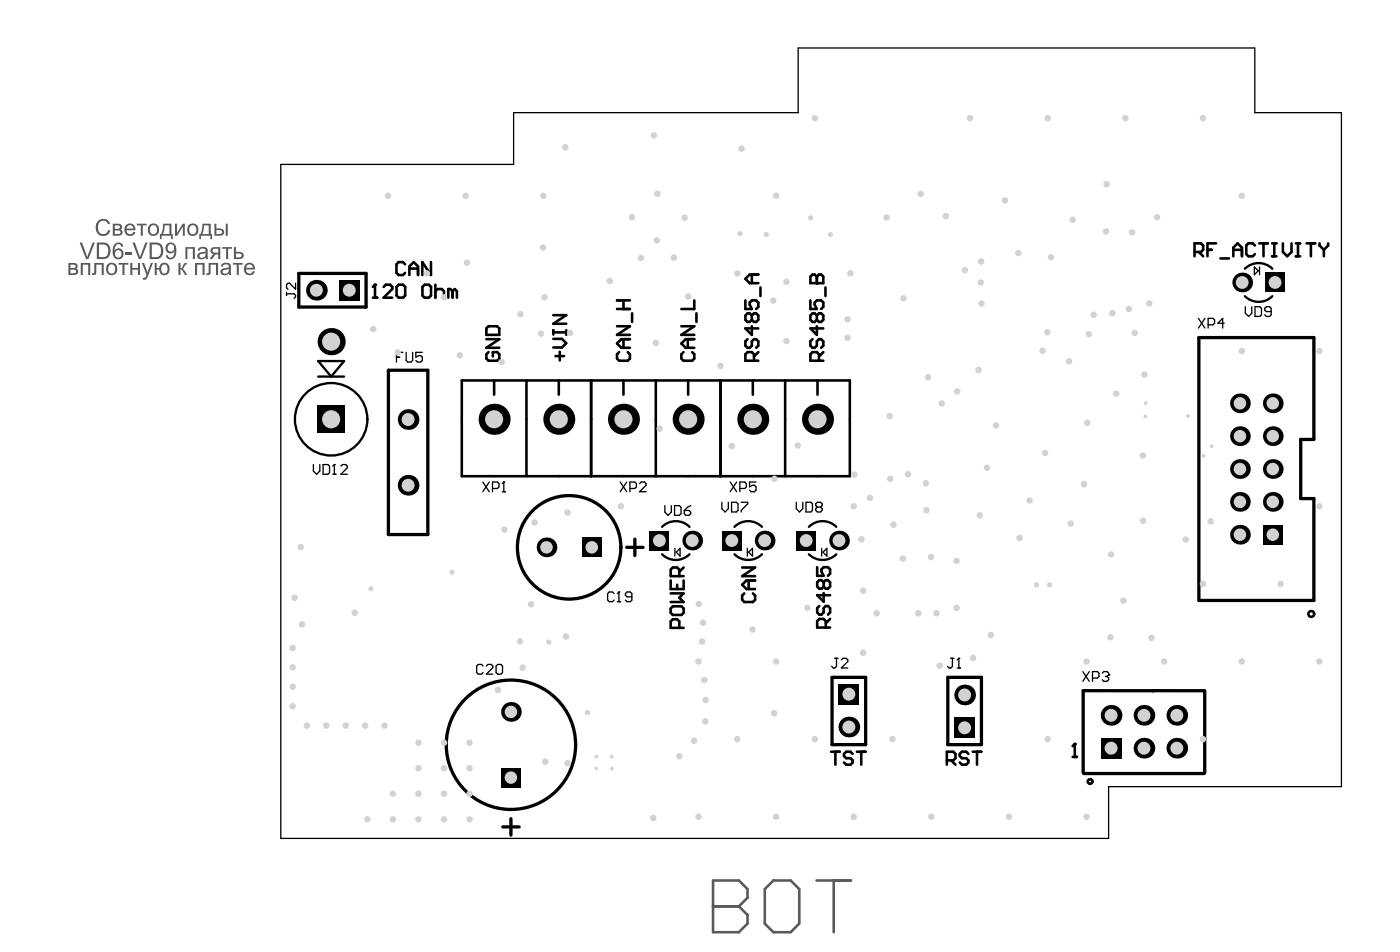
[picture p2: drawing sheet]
<svg xmlns="http://www.w3.org/2000/svg" width="360mm" height="245mm" viewBox="0 0 360 245" stroke-linecap="round" stroke-linejoin="round" font-family="sans-serif">
<path d="M183.4 226.4v13.3h6.7l2.2-2.2v-2.2l-2.2-2.2h-6.7" fill="none" stroke="#5a5a5a" stroke-width=".67"/>
<circle cx="183.4" cy="233.1" r=".33" fill="#5a5a5a"/>
<path d="M183.4 226.4h6.7l2.2 2.3v2.2l-2.2 2.2h-6.7M196.8 228.7l2.2-2.3h4.4l2.2 2.3v8.8l-2.2 2.2h-4.4l-2.2-2.2zM210.1 226.4h8.8M214.5 226.4v13.3" fill="none" stroke="#5a5a5a" stroke-width=".67"/>
<g fill="#5a5a5a">
<path d="M25.2 56.9l.9-.5h1.1l.5 .2 .5 .7 .1 .2-.5 .1a1.38 1.38 0 0 0-1.9-.7 1.38 1.38 0 0 0-.7 1.8l.3 1 .9 .5 .9-.2 .5-.9 .6 .2-.5 .9-.5 .4-1 .1-.9-.3-.7-.8-.2-.9 .1-1z"/>
<path d="M35.2 57.5h2.5v.5h-1v2.6h-.5v-2.6h-1z"/>
<path d="M45 57.5h.5v2.4l1.5-2.4h.6v3.1h-.6v-2.3l-1.4 2.3h-.6z"/>
<path d="M20.5 62.4h.6l1.3 3.8 1.4-3.8h.6l-1.7 4.2h-.6z"/>
<path d="M32.3 64.8h1.6v.6h-1.6z"/>
<path d="M34.1 62.4h.6l1.3 3.8 1.4-3.8h.6l-1.7 4.2h-.6z"/>
<path d="M47.7 63.5h2.4v3.1h-.5v-2.6h-1.4v2.6h-.5z"/>
<path d="M57.2 63.5h2.5v.5h-1v2.6h-.5v-2.6h-1z"/>
<path d="M20.8 67.6h2.4v3.1h-.5v-2.6h-1.4v2.6h-.5z"/>
<path d="M24.3 67.6h2.4v3.1h-.5v-2.6h-1.4l-.1 2.3-.3 .3h-.7v-.4l.5-.2z"/>
<path d="M30.5 67.6h2.5v.5h-1v2.6h-.5v-2.6h-1z"/>
<path d="M33.5 67.6h.5v1.3h1.5v-1.3h.5v3.1h-.5v-1.4h-1.5v1.4h-.5z"/>
<path d="M36.5 67.6h.6l.8 2.5 .9-2.5h.5l-1.4 3.8-.6 .6-.5-.1-.1-.5h.6l.4-.7z"/>
<path d="M45.9 67.6h.5v1.4l.4-.1 .6-1.1 .7-.2v.5h-.4l-.4 .8-.4 .2 .5 .4 .8 1.2h-.6l-.8-1.2-.4-.2v1.4h-.5z"/>
<path d="M50.2 67.6h2.4v3.1h-.5v-2.6h-1.4v2.6h-.5z"/>
<path d="M53.7 67.6h2.4v3.1h-.5v-2.6h-1.4l-.1 2.2-.3 .4h-.7v-.4l.5-.2z"/>
<path d="M59.9 67.6h2.5v.5h-1v2.6h-.5v-2.6h-1z"/>
<path d="M29 57.5l1.9 .1 .5 .5-.1 .6a.31 .31 0 0 0-.2 .3 .31 .31 0 0 0 .3 .3l.1 .5-.4 .7-2.1 .1zM29.5 58v.8h1.1l.3-.3a.52 .52 0 0 0-.8-.5zM29.5 59.3v.9h.8a.53 .53 0 0 0 .7-.6 .53 .53 0 0 0-.8-.3z"/>
<path d="M32.4 57.9l.7-.4 .9 .1 .5 .3 .3 .9 .1 .4h-2.4a.9 .9 0 0 0 .7 1 .9 .9 0 0 0 1.1-.6l.5 .1-.3 .6-.5 .3h-.9l-.6-.2-.4-.6-.1-.7zM32.8 58.1l-.2 .7h1.7a.86 .86 0 0 0-.5-.8 .86 .86 0 0 0-1 .1z"/>
<path d="M38.4 57.9l.9-.4 1 .2 .5 .6 .1 .9a1.5 1.5 0 0 1-1.9 1.4 1.5 1.5 0 0 1-.9-2.2zM38.8 58.2l-.2 .9a.96 .96 0 0 0 1.1 1.1 .96 .96 0 0 0 .7-1.3 .9 .9 0 0 0-.6-.9 .9 .9 0 0 0-1 .2z"/>
<path d="M42 57.5h2.1v2.7h.3v1.3h-.4v-.9h-2.4v.9h-.5v-1.3h.3l.3-.6zM42.4 58l-.5 2.2h1.7v-2.2z"/>
<path d="M48.5 57.9l.9-.4 1 .2 .5 .6 .1 .9a1.5 1.5 0 0 1-1.9 1.4 1.5 1.5 0 0 1-.8-2.2zM48.9 58.2l-.2 .9a.96 .96 0 0 0 1.1 1.1 .96 .96 0 0 0 .7-1.3 .9 .9 0 0 0-.5-.9 .9 .9 0 0 0-1.1 .2z"/>
<path d="M52.1 57.5h2.1v2.7h.4v1.3h-.5v-.9h-2.4v.9h-.4v-1.3h.2l.3-.6zM52.5 58l-.5 2.2h1.7v-2.2z"/>
<path d="M58.1 57.5h.5v3.1h-.5zM55.2 57.5h.5v1.2l.8 .1a.95 .95 0 0 1 1.1 .4 .95 .95 0 0 1-.2 1.2l-.6 .2h-1.6zM55.7 59.2v1h.6a.54 .54 0 0 0 .8-.2 .54 .54 0 0 0-.3-.7z"/>
<path d="M24.9 62.4h2.3l.9 .8 .3 .9v1l-.2 .7-.6 .6-.9 .2h-1.8zM25.5 62.9v3.2h1.3l.6-.3 .4-.7v-.9a1.26 1.26 0 0 0-1.4-1.3z"/>
<path d="M29.5 62.8l.6-.4h.6a1.14 1.14 0 0 1 1 1l-.5 .1-.2-.5-.5-.2-.5 .1-.3 .4-.2 1.1 .6-.5 .9 .1 .5 .4 .3 .7-.1 .8-.5 .6-.6 .2-.6-.1-.7-.4-.3-1 .1-1.5zM29.8 64.6l-.2 .5v.6l.4 .4 .5 .2a.93 .93 0 0 0 .7-1.3 .93 .93 0 0 0-1.4-.4z"/>
<path d="M38.5 62.4h2.2l1 .8 .3 .9v1l-.3 .7-.5 .6-.9 .2h-1.8zM39.1 62.9v3.2h1.3l.6-.3 .4-.7v-.9a1.26 1.26 0 0 0-1.5-1.3z"/>
<path d="M43 62.7l1-.3a2.02 2.02 0 0 1 1.3 2.7l-.2 .9a1.28 1.28 0 0 1-1.4 .7 1.28 1.28 0 0 1-1-1.1h.5a.86 .86 0 0 0 1 .6 .86 .86 0 0 0 .6-1l.1-.6-1 .6-.6-.1-.4-.4-.3-1zM43.4 63.1l-.1 .1a.93 .93 0 0 0 .1 1.3 .93 .93 0 0 0 1.3-.1 .93 .93 0 0 0-.1-1.4h-.1a.78 .78 0 0 0-1.1 .1z"/>
<path d="M51.1 63.9l.5-.3 .9-.1 .6 .2 .3 .4 .2 2.5h-.6l-.1-.4-1.1 .5a.97 .97 0 0 1-1-1.1 .97 .97 0 0 1 1.3-.8l.8-.3a.8 .8 0 0 0-.8-.6 .8 .8 0 0 0-.8 .6l-.5-.1zM51.4 65.5l-.1 .3 .2 .4 .7 .1 .6-.5 .1-.7z"/>
<path d="M54.4 63.8l.6-.2 1.7-.1v3.1h-.6v-1.2l-.7 .1-.8 1.1h-.7l1.1-1.2a.92 .92 0 0 1-.8-.7 .92 .92 0 0 1 .2-.9zM54.8 64.1l-.1 .4 .2 .4 1.2 .1v-1z"/>
<path d="M60.2 63.5h.5v1.3h.8a.95 .95 0 0 1 1.1 .4 .95 .95 0 0 1-.2 1.2l-.7 .2h-1.5zM60.7 65.2v1h.6a.54 .54 0 0 0 .8-.2 .54 .54 0 0 0-.2-.7z"/>
<path d="M17.6 67.6l1.9 .1 .4 .5v.6a.31 .31 0 0 0-.2 .3 .31 .31 0 0 0 .3 .3l.1 .5-.4 .7-2.1 .1zM18.1 68.1v.8h1l.3-.3a.52 .52 0 0 0-.7-.5zM18.1 69.4v.9h.8a.53 .53 0 0 0 .7-.6 .53 .53 0 0 0-.8-.3z"/>
<path d="M27.7 68l.8-.4 1 .2 .5 .6 .2 .9a1.5 1.5 0 0 1-2 1.4 1.5 1.5 0 0 1-.8-2.2zM28.1 68.3l-.3 .9a.96 .96 0 0 0 1.1 1.1 .96 .96 0 0 0 .7-1.3 .9 .9 0 0 0-.5-.9 .9 .9 0 0 0-1 .2z"/>
<path d="M39.8 67.6h.5v1.3h.7l.4-1 .9-.3a1.38 1.38 0 0 1 1.3 1.4l-.2 1.1-.5 .6-.7 .1-.6-.2-.4-.5-.2-.7h-.7v1.3h-.5zM41.8 68.2l-.3 1a.82 .82 0 0 0 .3 1 .82 .82 0 0 0 1.1-.1l.2-1a.84 .84 0 0 0-.3-.9 .84 .84 0 0 0-1 0z"/>
<path d="M57 68l.5-.3 .9-.1 .7 .2 .2 .4 .3 2.5h-.6l-.1-.4-1.1 .5a.97 .97 0 0 1-1-1.1 .97 .97 0 0 1 1.3-.8l.8-.3a.8 .8 0 0 0-.8-.6 .8 .8 0 0 0-.8 .6l-.5-.1zM57.4 69.6l-.1 .3 .1 .3 .8 .1 .6-.4 .1-.7z"/>
<path d="M63.2 68l.8-.4 .8 .1 .6 .5 .2 .8v.3h-2.3a.9 .9 0 0 0 .7 1 .9 .9 0 0 0 1-.6l.6 .1-.4 .6-.5 .3h-.9l-.7-.3-.3-1.3zM63.6 68.3l-.3 .6h1.8a.86 .86 0 0 0-.6-.8 .86 .86 0 0 0-.9 .2z"/>
</g>
<g fill="none" stroke="#000" stroke-width=".33">
<path d="M72.2 42.3h59.9v-13.3h73.3v-16.7h117.4v16.7h22.3v173.3h-59.9v13.3h-213zM73.7 75.2v.7M73.7 75.6h2l.3 .3v.4l-.3 .4M76 72.8v1.6l-1.5-1.6h-.4l-.4 .4v.8l.4 .4M320.4 78.9v1.6l.8 .9 .9-.9v-1.6M322.7 68.7l1 1-1 .9zM322.9 78.9h1.2l.4 .4v1.7l-.4 .4h-1.2zM324 68.7v1.9M102 91.9h.8M103.7 90.6h-1.7v2.5M104.5 90.6v2.1l.4 .4h.8l.5-.4v-2.1M108.7 90.6h-1.7v1.3l.8-.5h.4l.5 .5v.8l-.5 .4h-.8l-.4-.4"/>
<path d="M308.3 81.9l1.7 2.5M310 81.9l-1.7 2.5M310.8 83.5h1.3l.4-.4v-.8l-.4-.4h-1.3v2.5M315 83.1h-1.7l1.3-1.2v2.5M327 80.1h-1.2l-.4-.4v-.4l.4-.4h.8l.4 .4v1.7l-.4 .4h-.8l-.4-.4M80.6 119.5v1.6l.9 .9 .8-.9v-1.6M83.1 119.5h1.3l.4 .4v1.6l-.4 .5h-1.3zM85.6 119.9l.4-.4v2.5M87.7 119.9l.4-.4h.8l.5 .4v.4l-1.7 1.7h1.7M85.6 122h.8M124.2 124l1.7 2.5M125.9 124l-1.7 2.5"/>
<path d="M126.7 125.6h1.3l.4-.4v-.8l-.4-.4h-1.3v2.5M129.2 126.5h.8M129.2 124.4l.4-.4v2.5M159.6 124l1.6 2.5M161.2 124l-1.6 2.5M162.1 125.6h1.2l.4-.4v-.8l-.4-.4h-1.2v2.5M164.6 124.4l.4-.4h.8l.4 .4v.4l-1.6 1.7h1.6M171.1 130v1.7l.8 .8 .8-.8v-1.7M173.5 130h1.3l.4 .4v1.7l-.4 .4h-1.3zM176 131.3h1.3l.4 .4v.4l-.4 .4h-.8l-.5-.4zM177.7 130l-.8 .4-.9 .9M185.7 129.2v1.6l.8 .9 .9-.9v-1.6"/>
<path d="M187.9 124l1.6 2.5M188.2 129.2h1.3l.4 .4v1.6l-.4 .5h-1.3zM189.5 124l-1.6 2.5M190.4 125.6h1.2l.4-.4v-.8l-.4-.4h-1.2v2.5M190.7 129.2h1.7v.4l-1.7 1.6v.5M194.5 124h-1.7v1.2l.9-.4h.4l.4 .4v.8l-.4 .5h-.8l-.5-.5M204.9 129.2v1.6l.8 .9 .8-.9v-1.6M207.4 129.2h1.2l.4 .4v1.6l-.4 .5h-1.2zM210.3 130.4l-.4 .4v.4l.4 .5h.8l.4-.5v-.4l-.4-.4M210.3 130.4l-.4-.4v-.4l.4-.4h.8l.4 .4v.4l-.4 .4M210.3 130.4h.8M158 152.7l-.4-.5h-.9l-.4 .5v1.6l.4 .4h.9l.4-.4"/>
<path d="M158.8 154.7h.9M158.8 152.7l.4-.5v2.5M162.6 153.5h-1.3l-.4-.4v-.4l.4-.5h.8l.5 .5v1.6l-.5 .4h-.8l-.4-.4M173.6 141v2M174 142l1-1v2zM192.3 141v2M192.6 142l1-1v2zM211.4 141v2M211.7 142l1-1v2zM124.3 171.3l-.4-.4h-.9l-.4 .4v1.7l.4 .4h.9l.4-.4M125.1 171.3l.4-.4h.9l.4 .4v.4l-1.7 1.7h1.7M127.6 171.3l.4-.4h.9l.4 .4v1.7l-.4 .4h-.9l-.4-.4z"/>
<path d="M214.8 169.3h.8M215.2 169.3v2.1l-.4 .4h-.4l-.4-.4M216.5 169.7l.4-.4h.8l.4 .4v.4l-1.6 1.7h1.6M244.6 169.3h.8M245 169.3v2.1l-.4 .4h-.4l-.4-.4M246.3 171.8h.8M246.3 169.7l.4-.4v2.5M278.6 172.7l1.6 2.5M280.2 172.7l-1.6 2.5M281.1 174.4h1.2l.4-.4v-.9l-.4-.4h-1.2v2.5M283.6 173.1l.4-.4h.8l.4 .4v.4l-.4 .5M284.4 174h.4"/>
<path d="M284.8 174l.4 .4v.4l-.4 .4h-.8l-.4-.4"/>
</g>
<g fill="none" stroke="#000" stroke-width=".85">
<path d="M76.9 70.3h17.3v8.7h-17.3zM99.9 95.2h10.2v42.3h-10.2zM308.4 86.8h29.6v26.2h-3.4v15.2h3.4v26.2h-29.6zM163.3 138.6v4.3M161.2 140.8h4.2M214.1 174.2h8.6v17.3h-8.6zM243.8 174.2h8.7v17.3h-8.7zM309.8 177.6h-31.1v21.2M310 177.6v21.2M278.8 198.9h31M129.3 212.7h4.3M131.5 210.5v4.3"/>
<circle cx="146.4" cy="140.8" r="13.3"/>
<circle cx="131.5" cy="191.5" r="16.6"/>
</g>
<g fill="none" stroke="#000" stroke-width=".6">
<path d="M320.3 76.2a5 5 0 0 0 7 0M320.3 69.1a5 5 0 0 1 7 0M81.9 92.9h6.6l-3.3 3.9zM81.9 96.8h6.6M170.3 135.5a5 5 0 0 1 7.1 0M189 135.5a5 5 0 0 1 7 0M208.1 135.5a5 5 0 0 1 7.1 0M170.3 142.5a5 5 0 0 0 7.1 0M189 142.5a5 5 0 0 0 7 0M208.1 142.5a5 5 0 0 0 7.1 0"/>
<circle cx="85.2" cy="107.8" r="9.3"/>
</g>
<g fill="none" stroke="#000" stroke-width=".67">
<path d="M95.9 76.6h1.1M95.9 73.8l.6-.6v3.4M98.7 73.8l.6-.6h1.1l.5 .6v.5l-2.2 2.3h2.2M102 73.8l.6-.6h1.1l.5 .6v2.2l-.5 .6h-1.1l-.6-.6zM104.2 68l-.5-.6h-1.1l-.6 .6v2.2l.6 .5h1.1l.5-.5M105.3 70.7v-2.2l1.1-1.1 1.1 1.1v2.2M105.3 69.1h2.2M108.7 73.8l.5-.6h1.1l.6 .6v2.2l-.6 .6h-1.1l-.5-.6zM110.9 67.4v3.3l-2.2-3.3v3.3M112 74.9l.6-.6h1.1l.5 .6v1.7M112 73.2v3.4M116.4 74.9l-.5-.6h-.6v2.3"/>
<path d="M116.4 74.9v1.7M116.4 74.9l.6-.6 .6 .6v1.7M158.7 79.5h3.4M158.7 77.3h3.4M160.4 77.3v2.2M178.6 77.3v2.2h-3.3M191.8 77.3v2.2h1.6l-.5-1.1v-.6l.5-.5h1.1l.6 .5v1.1l-.6 .6M193.4 70.6v2.2M195.1 70.6h-2.2l-1.1 1.1 1.1 1.1h2.2M195.7 73.9v2.2M208.5 77.3v2.2h1.7l-.6-1.1v-.6l.6-.5h1.1l.5 .5v1.1l-.5 .6M208.5 71.2l.5-.6h.6l.6 .6 .5-.6h.6l.5 .6v1.6h-3.3z"/>
<path d="M210.2 71.2v1.6M212.4 73.9v2.2M307.3 64.8h1.7l.5-.6v-1.1l-.5-.5h-1.7v3.3M308.4 64.8l1.1 1.1M310.7 64.2h1.1M312.9 62.6h-2.2v3.3M314 66.5h2.2M317.3 64.2h2.2M317.3 65.9v-2.2l1.1-1.1 1.1 1.1v2.2M322.9 63.1l-.6-.5h-1.1l-.6 .5v2.3l.6 .5h1.1l.6-.5M324 62.6h2.2M325.1 62.6v3.3"/>
<path d="M327.3 62.6h1.1M327.3 65.9h1.1M327.8 62.6v3.3M330.1 62.6v2.2l1.1 1.1 1.1-1.1v-2.2M333.4 62.6h1.1M333.4 65.9h1.1M333.9 62.6v3.3M336.2 62.6h2.2M337.3 62.6v3.3M339.5 62.6v.5l1.1 1.1M340.6 64.2v1.7M341.7 62.6v.5l-1.1 1.1"/>
<path d="M118.8 97.8h99.8v24.7h-99.8zM125.1 87.2h3.4l-3.4 2.2h3.4M125.1 84.5l.6-.6h2.2l.6 .6v1.6h-3.4zM125.7 90.6l-.6 .5v1.1l.6 .6h2.2l.6-.6v-1.1l-.6-.5h-1.1v1.1M127.1 97.8v3.7M135.4 97.8v24.7M142.4 87.1h2.2l1.1 1.2-1.1 1.1h-2.2M142.4 84.9v1.1M142.4 85.5h3.3M142.4 81h3.3l-3.3 2.3h3.3M142.9 91.6h2.2M143.8 97.8v3.7"/>
<path d="M144 90.5v2.2M145.7 84.9v1.1M152.1 97.8v24.7M158.7 83.9h3.4l-3.4 2.2h3.4M159.3 90.6l-.6 .5v1.1l.6 .6h2.2l.6-.6v-1.1l-.6-.5M160.4 97.8v3.7M160.4 87.2v2.2M162.1 87.2h-2.2l-1.2 1.1 1.2 1.1h2.2M162.6 80.6v2.2M168.7 97.8v24.7M175.3 83.9h3.3l-3.3 2.2h3.3M175.9 90.6l-.6 .5v1.1l.6 .6h2.2l.5-.6v-1.1l-.5-.5"/>
<path d="M177 87.2v2.2M177 97.8v3.7M178.6 87.2h-2.2l-1.1 1.1 1.1 1.1h2.2M179.2 80.6v2.2M185.4 97.8v24.7M192.3 87.2l-.5 .6v1.1l.5 .5h.6l.5-.5v-1.1l.6-.6h.5l.6 .6v1.1l-.6 .5M193.4 83.9v2.2l-1.6-1.6h3.3M193.4 81.1l-.5-.5h-.6l-.5 .5v1.1l.5 .6h.6l.5-.6M193.4 81.1l.6-.5h.5l.6 .5v1.1l-.6 .6h-.5l-.6-.6M193.4 81.1v1.1M193.7 97.8v3.7M194 92.8v-1.7l-.6-.5h-1.1l-.5 .5v1.7h3.3"/>
<path d="M195.1 90.6l-1.1 1.1M202 97.8v24.7M209 87.2l-.5 .6v1.1l.5 .5h.6l.6-.5v-1.1l.5-.6h.6l.5 .6v1.1l-.5 .5M210.2 81.1l-.6-.5h-.6l-.5 .5v1.1l.5 .6h.6l.6-.6M210.2 81.1v1.1M210.2 83.9v2.2l-1.7-1.6h3.3M210.2 81.1l.5-.5h.6l.5 .5v1.1l-.5 .6h-.6l-.5-.6M210.3 97.8v3.7M210.7 92.8v-1.7l-.5-.5h-1.2l-.5 .5v1.7h3.3M211.8 90.6l-1.1 1.1M172.6 152.6h3.3l-1.1 1.1 1.1 1.1h-3.3M172.6 149.3v2.2h3.3v-2.2"/>
<path d="M172.6 156.5l.5-.6h2.2l.6 .6v1.1l-.6 .5h-2.2l-.5-.5zM174.2 150.4v1.1M174.8 148.2v-1.7l-.6-.5h-1.1l-.5 .5v1.7h3.3M175.9 146l-1.1 1.1M190.9 145.9h3.4l-3.4 2.3h3.4M191.5 152.6l-.6 .6v1.1l.6 .5h2.2l.6-.5v-1.1l-.6-.6M192.6 149.3v2.2M194.3 149.3h-2.3l-1.1 1.1 1.1 1.1h2.3M210.2 145.9v2.2h1.7l-.6-1.1v-.6l.6-.5h1.1l.6 .5v1.1l-.6 .6M210.8 155.8l-.6 .6v1.1l.6 .6h.5l.6-.6v-1.1l.6-.6h.5l.6 .6v1.1l-.6 .6M211.9 149.7l-.6-.5h-.5l-.6 .5v1.2l.6 .5h.5l.6-.5M211.9 149.7v1.2"/>
<path d="M211.9 152.5v2.2l-1.7-1.6h3.4M211.9 149.7l.6-.5h.5l.6 .5v1.2l-.6 .5h-.5l-.6-.5M213.6 159.2l-1.1 1.1M174.8 161.5v-1.7l-.6-.5h-1.1l-.5 .5v1.7h3.3M212.5 161.4v-1.7l-.6-.5h-1.1l-.6 .5v1.7h3.4M213.8 193.3h2.2M214.9 193.3v3.4M219.4 193.9l-.6-.6h-1.1l-.6 .6v.5l.6 .6h1.1l.6 .5v.6l-.6 .6h-1.1l-.6-.6M220.5 193.3h2.2M221.6 193.3v3.4M243.6 195.5h1.7l.5-.5v-1.1l-.5-.6h-1.7v3.4M244.7 195.5l1.1 1.2"/>
<path d="M249.1 193.9l-.5-.6h-1.1l-.6 .6v.5l.6 .6h1.1l.5 .5v.6l-.5 .6h-1.1l-.6-.6M250.3 193.3h2.2M251.4 193.3v3.4M276 194.7h1.1M276 191.9l.5-.6v3.4"/>
<circle cx="337.4" cy="157.9" r=".74"/>
<circle cx="280.5" cy="201" r=".6"/>
</g>
<g fill="#000">
<circle cx="96.5" cy="73.2" r=".33"/>
<circle cx="210.2" cy="72.8" r=".33"/>
<circle cx="86" cy="119.5" r=".17"/>
<circle cx="129.6" cy="124" r=".17"/>
<circle cx="159.2" cy="152.2" r=".17"/>
<circle cx="246.7" cy="169.3" r=".17"/>
<circle cx="285.2" cy="173.5" r=".17"/>
<circle cx="276.5" cy="191.3" r=".33"/>
</g>
<g fill="#d2d2d2">
<circle cx="309.7" cy="117.2" r=".5"/>
<circle cx="311.7" cy="114.7" r=".5"/>
<circle cx="294.7" cy="107.1" r=".5"/>
<circle cx="305.7" cy="107" r=".5"/>
<circle cx="294.8" cy="103.7" r=".5"/>
<circle cx="140.1" cy="76.5" r=".83"/>
<circle cx="139.7" cy="63.7" r=".83"/>
<circle cx="270.4" cy="66.2" r=".83"/>
<circle cx="311.5" cy="134.1" r=".83"/>
<circle cx="305.1" cy="138.8" r=".83"/>
<circle cx="136.6" cy="155.4" r=".83"/>
<circle cx="129.8" cy="136.2" r=".83"/>
<circle cx="137.5" cy="134.4" r=".83"/>
<circle cx="146" cy="131.8" r=".83"/>
<circle cx="146.7" cy="85.6" r=".83"/>
<circle cx="169" cy="61.8" r=".83"/>
<circle cx="169.1" cy="49.9" r=".83"/>
<circle cx="176.1" cy="56" r=".83"/>
<circle cx="236.9" cy="49.9" r=".83"/>
<circle cx="243.3" cy="55.6" r=".83"/>
<circle cx="228.1" cy="55.9" r=".83"/>
<circle cx="218.1" cy="86.9" r=".83"/>
<circle cx="242.3" cy="103.8" r=".83"/>
<circle cx="246.3" cy="100.7" r=".83"/>
<circle cx="238.4" cy="131.2" r=".83"/>
<circle cx="238.2" cy="124.3" r=".83"/>
<circle cx="239.5" cy="143.3" r=".83"/>
<circle cx="246.1" cy="144.3" r=".83"/>
<circle cx="241.8" cy="171.2" r=".83"/>
<circle cx="250.3" cy="169.2" r=".83"/>
<circle cx="254.9" cy="163.3" r=".83"/>
<circle cx="289" cy="154.5" r=".83"/>
<circle cx="285.9" cy="142.6" r=".83"/>
<circle cx="287.2" cy="101.3" r=".83"/>
<circle cx="294.4" cy="96.3" r=".83"/>
<circle cx="291.9" cy="85.6" r=".83"/>
<circle cx="114.2" cy="76.5" r=".83"/>
<circle cx="118.3" cy="91.4" r=".83"/>
<circle cx="168.7" cy="88.2" r=".83"/>
<circle cx="188.3" cy="114.7" r=".83"/>
<circle cx="205.2" cy="114.6" r=".83"/>
<circle cx="185.4" cy="94.1" r=".83"/>
<circle cx="202.3" cy="87.7" r=".83"/>
<circle cx="218.8" cy="70.3" r=".83"/>
<circle cx="202.3" cy="72.5" r=".83"/>
<circle cx="162.6" cy="55.8" r=".83"/>
<circle cx="173.4" cy="66.2" r=".83"/>
<circle cx="164.9" cy="66.3" r=".83"/>
<circle cx="145.4" cy="37.9" r=".83"/>
<circle cx="168.2" cy="34.8" r=".83"/>
<circle cx="190.8" cy="38.2" r=".83"/>
<circle cx="199.2" cy="183.4" r=".83"/>
<circle cx="193.6" cy="161.9" r=".83"/>
<circle cx="207.7" cy="156.3" r=".83"/>
<circle cx="77.3" cy="140.7" r=".83"/>
<circle cx="75.8" cy="153.7" r=".83"/>
<circle cx="77.7" cy="160.6" r=".83"/>
<circle cx="91.3" cy="157.6" r=".83"/>
<circle cx="102.3" cy="90.6" r=".83"/>
<circle cx="96" cy="84.6" r=".83"/>
<circle cx="157.4" cy="197.7" r=".5"/>
<circle cx="153.4" cy="197.7" r=".5"/>
<circle cx="153.4" cy="194.6" r=".5"/>
<circle cx="157.4" cy="194.6" r=".5"/>
<circle cx="140.3" cy="195.9" r=".83"/>
<circle cx="146" cy="196.2" r=".83"/>
<circle cx="133.8" cy="165" r=".83"/>
<circle cx="128.1" cy="177.4" r=".83"/>
<circle cx="134.4" cy="171.7" r=".83"/>
<circle cx="145.6" cy="163.7" r=".83"/>
<circle cx="179.8" cy="155.3" r=".83"/>
<circle cx="180.9" cy="160.1" r=".83"/>
<circle cx="180.6" cy="165" r=".83"/>
<circle cx="168.1" cy="210.4" r=".83"/>
<circle cx="174.8" cy="194.5" r=".83"/>
<circle cx="178.5" cy="190.5" r=".83"/>
<circle cx="181.5" cy="185.5" r=".83"/>
<circle cx="181.5" cy="180" r=".83"/>
<circle cx="181.2" cy="174.9" r=".83"/>
<circle cx="225.5" cy="157.7" r=".83"/>
<circle cx="229.9" cy="134.9" r=".83"/>
<circle cx="246.1" cy="156.4" r=".83"/>
<circle cx="240.9" cy="157.7" r=".83"/>
<circle cx="236.3" cy="157.7" r=".83"/>
<circle cx="256.2" cy="109.4" r=".83"/>
<circle cx="279.7" cy="108.7" r=".83"/>
<circle cx="268.9" cy="116.5" r=".83"/>
<circle cx="253.9" cy="120.3" r=".83"/>
<circle cx="278.9" cy="124.5" r=".83"/>
<circle cx="264.9" cy="128.7" r=".83"/>
<circle cx="252.1" cy="132.5" r=".83"/>
<circle cx="262.3" cy="138.4" r=".83"/>
<circle cx="275.5" cy="134.7" r=".83"/>
<circle cx="297.7" cy="55.8" r=".83"/>
<circle cx="291.3" cy="59.8" r=".83"/>
<circle cx="129" cy="93.1" r=".83"/>
<circle cx="120.1" cy="67.6" r=".83"/>
<circle cx="99.8" cy="50.4" r=".83"/>
<circle cx="119.8" cy="50.4" r=".83"/>
<circle cx="109.8" cy="70.3" r=".83"/>
<circle cx="139.8" cy="50.4" r=".83"/>
<circle cx="159.7" cy="130.2" r=".83"/>
<circle cx="169.7" cy="110.2" r=".83"/>
<circle cx="179.7" cy="170.1" r=".83"/>
<circle cx="179.7" cy="210" r=".83"/>
<circle cx="199.7" cy="50.4" r=".83"/>
<circle cx="189.7" cy="70.3" r=".83"/>
<circle cx="199.7" cy="170.1" r=".83"/>
<circle cx="189.7" cy="190.1" r=".83"/>
<circle cx="199.7" cy="210" r=".83"/>
<circle cx="209.7" cy="30.4" r=".83"/>
<circle cx="219.6" cy="130.2" r=".83"/>
<circle cx="209.7" cy="190.1" r=".83"/>
<circle cx="219.6" cy="210" r=".83"/>
<circle cx="229.6" cy="190.1" r=".83"/>
<circle cx="239.6" cy="210" r=".83"/>
<circle cx="249.6" cy="30.4" r=".83"/>
<circle cx="259.6" cy="210" r=".83"/>
<circle cx="269.6" cy="30.4" r=".83"/>
<circle cx="279.5" cy="170.1" r=".83"/>
<circle cx="269.6" cy="190.1" r=".83"/>
<circle cx="279.5" cy="210" r=".83"/>
<circle cx="289.5" cy="30.4" r=".83"/>
<circle cx="299.5" cy="170.1" r=".83"/>
<circle cx="309.5" cy="30.4" r=".83"/>
<circle cx="319.5" cy="50.4" r=".83"/>
<circle cx="319.5" cy="90.3" r=".83"/>
<circle cx="309.5" cy="150.2" r=".83"/>
<circle cx="319.5" cy="170.1" r=".83"/>
<circle cx="309.5" cy="190.1" r=".83"/>
<circle cx="339.4" cy="90.3" r=".83"/>
<circle cx="339.4" cy="130.2" r=".83"/>
<circle cx="329.5" cy="150.2" r=".83"/>
<circle cx="339.4" cy="170.1" r=".83"/>
<circle cx="232.5" cy="76.7" r=".83"/>
<circle cx="284.5" cy="59.5" r=".83"/>
<circle cx="238.8" cy="97" r=".83"/>
<circle cx="252.4" cy="67.2" r=".83"/>
<circle cx="295.7" cy="78.1" r=".83"/>
<circle cx="252.3" cy="72.6" r=".83"/>
<circle cx="290.4" cy="79.5" r=".83"/>
<circle cx="286.2" cy="80.5" r=".83"/>
<circle cx="281.4" cy="81" r=".83"/>
<circle cx="268.2" cy="90.2" r=".83"/>
<circle cx="199.3" cy="123.1" r=".83"/>
<circle cx="280.1" cy="86" r=".83"/>
<circle cx="219.8" cy="122" r=".83"/>
<circle cx="269.5" cy="85.5" r=".83"/>
<circle cx="223.8" cy="128" r=".83"/>
<circle cx="275" cy="92.9" r=".83"/>
<circle cx="258.6" cy="51.5" r=".83"/>
<circle cx="262" cy="65.1" r=".83"/>
<circle cx="284.7" cy="47.4" r=".83"/>
<circle cx="276" cy="56.5" r=".83"/>
<circle cx="222.1" cy="167.9" r=".83"/>
<circle cx="222.1" cy="151.9" r=".83"/>
<circle cx="221.6" cy="138.7" r=".83"/>
<circle cx="229" cy="123.1" r=".83"/>
<circle cx="228.9" cy="107" r=".83"/>
<circle cx="139.2" cy="85.8" r=".83"/>
<circle cx="251.8" cy="95.2" r=".83"/>
<circle cx="233.6" cy="122" r=".83"/>
<circle cx="270.1" cy="150.4" r=".67"/>
<circle cx="266.6" cy="150.4" r=".67"/>
<circle cx="294.1" cy="133.9" r=".83"/>
<circle cx="294" cy="117.1" r=".83"/>
<circle cx="232.3" cy="143.7" r=".83"/>
<circle cx="285.7" cy="163.9" r=".83"/>
<circle cx="296.3" cy="164.1" r=".83"/>
<circle cx="218.1" cy="82.1" r=".83"/>
<circle cx="198.9" cy="77.3" r=".83"/>
<circle cx="177" cy="76.2" r=".83"/>
<circle cx="156.9" cy="72.3" r=".83"/>
<circle cx="208.6" cy="56" r=".67"/>
<circle cx="190.4" cy="60.1" r=".67"/>
<circle cx="197.1" cy="60.3" r=".67"/>
<circle cx="213.7" cy="60.3" r=".67"/>
<circle cx="141.2" cy="165.1" r=".67"/>
<circle cx="151.2" cy="183.3" r=".67"/>
<circle cx="114.2" cy="197.6" r=".83"/>
<circle cx="114.2" cy="204.1" r=".83"/>
<circle cx="107.7" cy="204.1" r=".83"/>
<circle cx="101.1" cy="204.1" r=".83"/>
<circle cx="107.7" cy="197.6" r=".83"/>
<circle cx="107.7" cy="191" r=".83"/>
<circle cx="114.2" cy="191" r=".83"/>
<circle cx="94.5" cy="210.7" r=".83"/>
<circle cx="101.1" cy="210.7" r=".83"/>
<circle cx="107.7" cy="210.7" r=".83"/>
<circle cx="114.2" cy="210.7" r=".83"/>
<circle cx="120.8" cy="210.7" r=".83"/>
<circle cx="120.8" cy="204.1" r=".83"/>
<circle cx="120.8" cy="197.6" r=".83"/>
<circle cx="120.8" cy="191" r=".83"/>
<circle cx="98.9" cy="186.6" r=".83"/>
<circle cx="93.9" cy="186.6" r=".83"/>
<circle cx="88.9" cy="186.6" r=".83"/>
<circle cx="83.9" cy="186.6" r=".83"/>
<circle cx="79" cy="186.6" r=".83"/>
<circle cx="75.3" cy="181.6" r=".83"/>
<circle cx="75.3" cy="176.6" r=".83"/>
<circle cx="75.3" cy="171.6" r=".83"/>
<circle cx="75.3" cy="166.6" r=".83"/>
<circle cx="116.3" cy="147.2" r=".67"/>
<circle cx="95.4" cy="151.4" r=".67"/>
<circle cx="248.3" cy="69.5" r=".83"/>
<circle cx="252.5" cy="78.1" r=".83"/>
<circle cx="133.9" cy="80.8" r=".83"/>
</g>
<circle cx="319" cy="129.1" r="2.54" fill="#000"/>
<circle cx="319" cy="129.1" r="1.61" fill="#d2d2d2"/>
<circle cx="319" cy="137.5" r="2.54" fill="#000"/>
<circle cx="319" cy="137.5" r="1.61" fill="#d2d2d2"/>
<circle cx="319" cy="120.6" r="2.54" fill="#000"/>
<circle cx="319" cy="120.6" r="1.61" fill="#d2d2d2"/>
<circle cx="319" cy="112.2" r="2.54" fill="#000"/>
<circle cx="319" cy="112.2" r="1.61" fill="#d2d2d2"/>
<path d="M283.2 189.8h5.3v5.3h-5.3z" fill-rule="evenodd" fill="#000"/>
<circle cx="285.9" cy="192.4" r="1.66" fill="#d2d2d2"/>
<circle cx="319" cy="103.7" r="2.54" fill="#000"/>
<circle cx="319" cy="103.7" r="1.61" fill="#d2d2d2"/>
<circle cx="319.6" cy="72.6" r="2.54" fill="#000"/>
<circle cx="319.6" cy="72.6" r="1.65" fill="#d2d2d2"/>
<circle cx="285.9" cy="184" r="2.66" fill="#000"/>
<circle cx="285.9" cy="184" r="1.66" fill="#d2d2d2"/>
<circle cx="327.5" cy="129.1" r="2.54" fill="#000"/>
<circle cx="327.5" cy="129.1" r="1.61" fill="#d2d2d2"/>
<path d="M87.2 72h5.3v5.3h-5.3z" fill-rule="evenodd" fill="#000"/>
<circle cx="89.9" cy="74.6" r="1.66" fill="#d2d2d2"/>
<circle cx="81.4" cy="74.6" r="2.66" fill="#000"/>
<circle cx="81.4" cy="74.6" r="1.66" fill="#d2d2d2"/>
<path d="M324.9 135h5.1v5.1h-5.1z" fill-rule="evenodd" fill="#000"/>
<circle cx="327.5" cy="137.5" r="1.61" fill="#d2d2d2"/>
<circle cx="327.5" cy="120.6" r="2.54" fill="#000"/>
<circle cx="327.5" cy="120.6" r="1.61" fill="#d2d2d2"/>
<circle cx="327.5" cy="112.2" r="2.54" fill="#000"/>
<circle cx="327.5" cy="112.2" r="1.61" fill="#d2d2d2"/>
<circle cx="302.8" cy="192.4" r="2.66" fill="#000"/>
<circle cx="302.8" cy="192.4" r="1.66" fill="#d2d2d2"/>
<path d="M245.5 184.5h5.3v5.3h-5.3z" fill-rule="evenodd" fill="#000"/>
<circle cx="248.2" cy="187.2" r="1.66" fill="#d2d2d2"/>
<circle cx="248.2" cy="178.7" r="2.66" fill="#000"/>
<circle cx="248.2" cy="178.7" r="1.66" fill="#d2d2d2"/>
<circle cx="218.4" cy="187" r="2.66" fill="#000"/>
<circle cx="218.4" cy="187" r="1.66" fill="#d2d2d2"/>
<path d="M215.7 175.9h5.4v5.3h-5.4z" fill-rule="evenodd" fill="#000"/>
<circle cx="218.4" cy="178.5" r="1.66" fill="#d2d2d2"/>
<circle cx="215.9" cy="139" r="2.54" fill="#000"/>
<circle cx="215.9" cy="139" r="1.65" fill="#d2d2d2"/>
<path d="M204.9 136.5h5v5.1h-5z" fill-rule="evenodd" fill="#000"/>
<circle cx="207.4" cy="139" r="1.65" fill="#d2d2d2"/>
<circle cx="196.7" cy="139" r="2.54" fill="#000"/>
<circle cx="196.7" cy="139" r="1.65" fill="#d2d2d2"/>
<path d="M185.7 136.5h5.1v5.1h-5.1z" fill-rule="evenodd" fill="#000"/>
<circle cx="188.3" cy="139" r="1.65" fill="#d2d2d2"/>
<circle cx="193.7" cy="107.8" r="4" fill="#000"/>
<circle cx="193.7" cy="107.8" r="2.33" fill="#d2d2d2"/>
<circle cx="178.1" cy="139" r="2.54" fill="#000"/>
<circle cx="178.1" cy="139" r="1.65" fill="#d2d2d2"/>
<path d="M167.1 136.5h5.1v5.1h-5.1z" fill-rule="evenodd" fill="#000"/>
<circle cx="169.6" cy="139" r="1.65" fill="#d2d2d2"/>
<circle cx="177" cy="107.8" r="4" fill="#000"/>
<circle cx="177" cy="107.8" r="2.33" fill="#d2d2d2"/>
<circle cx="140.6" cy="140.8" r="2.54" fill="#000"/>
<circle cx="140.6" cy="140.8" r="1.61" fill="#d2d2d2"/>
<path d="M149.7 138.2h5.1v5.1h-5.1z" fill-rule="evenodd" fill="#000"/>
<circle cx="152.3" cy="140.8" r="1.61" fill="#d2d2d2"/>
<circle cx="143.8" cy="107.8" r="4" fill="#000"/>
<circle cx="143.8" cy="107.8" r="2.33" fill="#d2d2d2"/>
<path d="M81.7 104.3h7v7h-7z" fill-rule="evenodd" fill="#000"/>
<circle cx="85.2" cy="107.8" r="2.33" fill="#d2d2d2"/>
<circle cx="85.2" cy="87.9" r="3.5" fill="#000"/>
<circle cx="85.2" cy="87.9" r="2.33" fill="#d2d2d2"/>
<circle cx="327.5" cy="103.7" r="2.54" fill="#000"/>
<circle cx="327.5" cy="103.7" r="1.61" fill="#d2d2d2"/>
<path d="M325.5 70.1h5.1v5.1h-5.1z" fill-rule="evenodd" fill="#000"/>
<circle cx="328" cy="72.6" r="1.65" fill="#d2d2d2"/>
<circle cx="302.8" cy="184" r="2.66" fill="#000"/>
<circle cx="302.8" cy="184" r="1.66" fill="#d2d2d2"/>
<circle cx="131.5" cy="183.1" r="2.54" fill="#000"/>
<circle cx="131.5" cy="183.1" r="1.61" fill="#d2d2d2"/>
<circle cx="294.3" cy="192.4" r="2.66" fill="#000"/>
<circle cx="294.3" cy="192.4" r="1.66" fill="#d2d2d2"/>
<circle cx="210.3" cy="107.8" r="4" fill="#000"/>
<circle cx="210.3" cy="107.8" r="2.33" fill="#d2d2d2"/>
<path d="M128.9 197.4h5.1v5.1h-5.1z" fill-rule="evenodd" fill="#000"/>
<circle cx="131.5" cy="200" r="1.61" fill="#d2d2d2"/>
<circle cx="105" cy="107.9" r="2.66" fill="#000"/>
<circle cx="105" cy="107.9" r="1.66" fill="#d2d2d2"/>
<circle cx="105" cy="124.8" r="2.66" fill="#000"/>
<circle cx="105" cy="124.8" r="1.66" fill="#d2d2d2"/>
<circle cx="127.1" cy="107.8" r="4" fill="#000"/>
<circle cx="127.1" cy="107.8" r="2.33" fill="#d2d2d2"/>
<circle cx="160.4" cy="107.8" r="4" fill="#000"/>
<circle cx="160.4" cy="107.8" r="2.33" fill="#d2d2d2"/>
<circle cx="294.3" cy="184" r="2.66" fill="#000"/>
<circle cx="294.3" cy="184" r="1.66" fill="#d2d2d2"/>
</svg>
